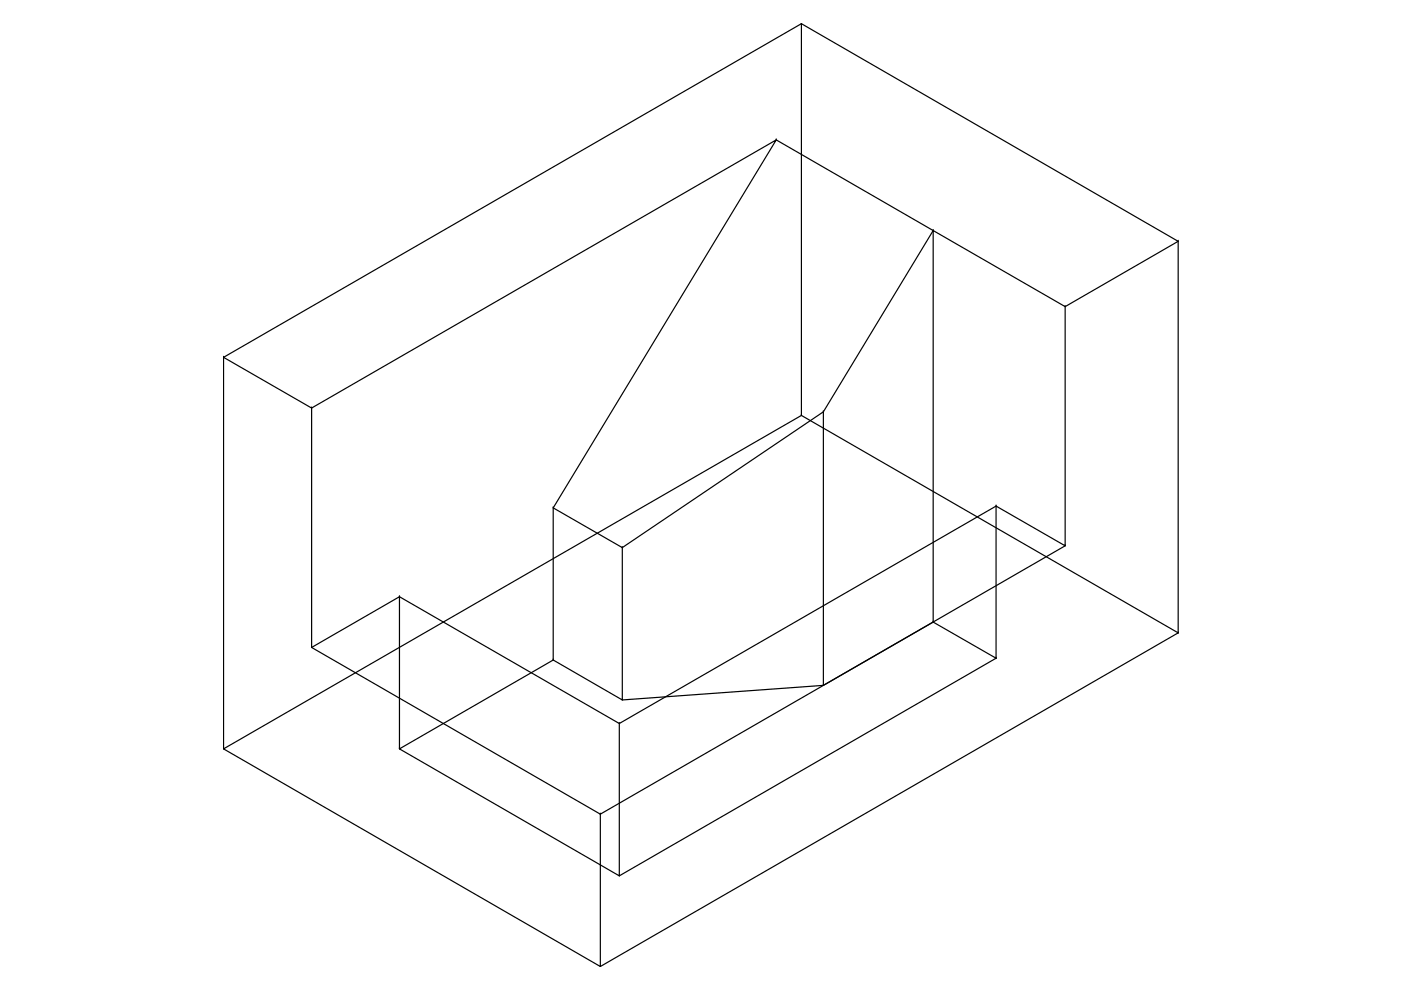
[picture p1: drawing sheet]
<svg xmlns="http://www.w3.org/2000/svg" width="297mm" height="210mm" viewBox="0 0 297 210" stroke-linecap="round" stroke-linejoin="round" font-family="sans-serif">
<!-- layer: 0 -->
<g fill="none" stroke="#000" stroke-width=".25">
<path d="M169.9 5l-122.5 70.8v83M169.9 5h.1M164.6 29.7h.1M164.6 29.7l33.3 19.2M197.9 48.9l-23.3 38.4-42.7 28.8M197.9 48.9h.1M249.8 51.2h.1M249.8 51.2v83M47.4 75.8l18.7 10.7v50.8l61.2 35.3v32.3M47.4 75.8h.1M225.8 65l24-13.8-79.9-46.2v83.1M225.8 65h.1"/>
<path d="M66.1 86.5l98.5-56.8-47.3 78v32.2M66.1 86.5h.1M169.9 88.1h.1M174.6 87.3h.1M174.6 87.3v58M117.3 107.7l14.6 8.4v32.3M117.3 107.7h.1M131.9 116.1h.1M211.2 107.3l-79.9 46.1v32.3M211.2 107.3h.1M225.8 115.7h.1M225.8 115.7l-98.5 56.9"/>
<path d="M66.1 137.3l18.6-10.8v32.3M66.1 137.3h.1M84.7 126.5h.1M84.7 126.5l46.6 26.9M117.3 139.9h.1M197.9 131.9v-83l27.9 16.1v50.7l-14.6-8.4v32.3M197.9 131.9h.1M211.2 139.6h.1M249.8 134.2h.1M47.4 158.8l122.5-70.7 79.9 46.1-122.5 70.7zM47.4 158.8h.1M84.7 158.8l32.6-18.9 14.6 8.5 42.7-3.1 23.3-13.4 13.3 7.7-79.9 46.1z"/>
<path d="M84.7 158.8h.1M131.3 153.4h.1M131.9 148.4h.1M174.6 145.3h.1M127.3 172.6h.1M131.3 185.7h.1M127.3 204.9h.1"/>
</g>
</svg>
